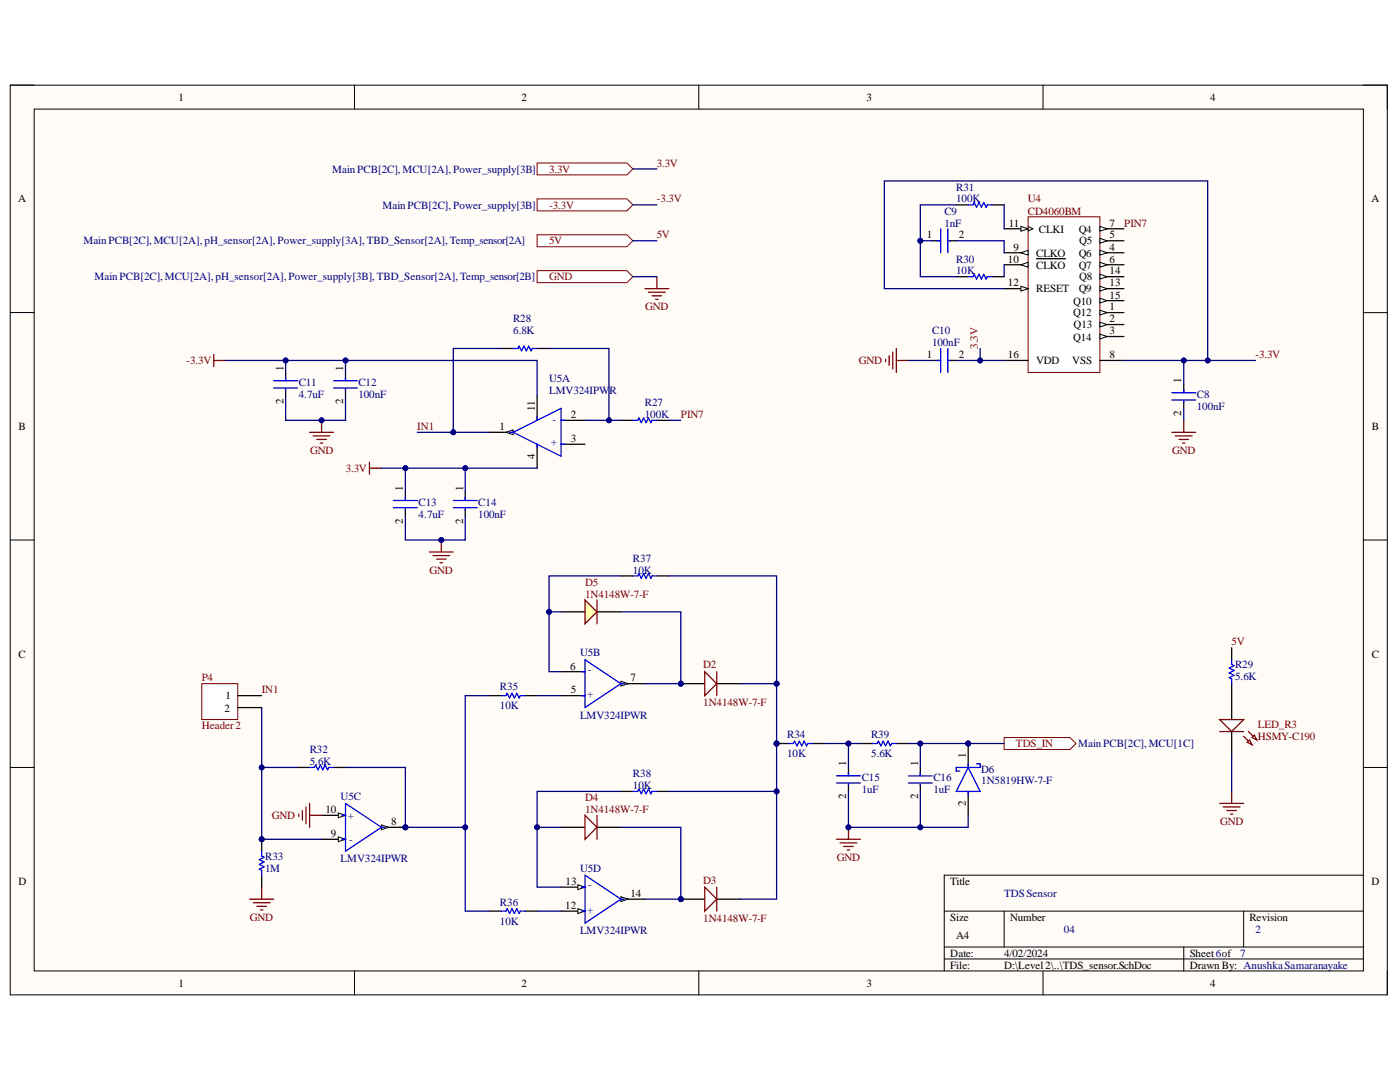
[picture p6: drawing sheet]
<svg xmlns="http://www.w3.org/2000/svg" width="279mm" height="216mm" viewBox="0 0 279 216" stroke-linecap="round" stroke-linejoin="round" font-family="sans-serif">
<defs><g id="words">
<g font-size="2.2">
<text x="35.6" y="20.1">1</text>
<text x="104.1" y="20.1">2</text>
<text x="172.9" y="20.1">3</text>
<text x="241.5" y="20.1">4</text>
<text x="3.6" y="40.4">A</text>
<text x="273.7" y="40.4">A</text>
<text x="185" y="47.6">1</text>
<text x="191.3" y="47.6">2</text>
<text x="201.3" y="45.2">11</text>
<text x="207.3" y="46.4">CLKI</text>
<text x="215.3" y="46.4">Q4</text>
<text x="221.4" y="47.6">5</text>
<text x="221.4" y="45.2">7</text>
<text x="201.2" y="52.4">10</text>
<text x="202.3" y="50">9</text>
<text x="206.8" y="51.2">CLKO</text>
<text x="206.8" y="53.6">CLKO</text>
<text x="215.3" y="51.2">Q6</text>
<text x="215.3" y="53.6">Q7</text>
<text x="215.4" y="48.8">Q5</text>
<text x="221.4" y="50">4</text>
<text x="221.4" y="52.4">6</text>
<text x="201.2" y="57.1">12</text>
<text x="206.8" y="58.3">RESET</text>
<text x="215.3" y="58.3">Q9</text>
<text x="215.4" y="56">Q8</text>
<text x="221.4" y="57.1">13</text>
<text x="221.4" y="54.8">14</text>
<text x="221.4" y="59.6">15</text>
<text x="214.2" y="63.1">Q12</text>
<text x="214.2" y="60.8">Q10</text>
<text x="214.3" y="65.5">Q13</text>
<text x="221.4" y="62">1</text>
<text x="221.4" y="64.3">2</text>
<text x="185" y="71.5">1</text>
<text x="191.3" y="71.5">2</text>
<text x="201.2" y="71.5">16</text>
<text x="214.2" y="68">Q14</text>
<text x="221.4" y="66.7">3</text>
<text x="221.4" y="71.5">8</text>
<text x="56.6" y="74" transform="rotate(-90 56.6 74)">1</text>
<text x="68.5" y="74" transform="rotate(-90 68.5 74)">1</text>
<text x="206.8" y="72.7">VDD</text>
<text x="214" y="72.7">VSS</text>
<text x="235.7" y="76.5" transform="rotate(-90 235.7 76.5)">1</text>
<text x="56.6" y="80.5" transform="rotate(-90 56.6 80.5)">2</text>
<text x="68.5" y="80.5" transform="rotate(-90 68.5 80.5)">2</text>
<text x="106.7" y="82" transform="rotate(-90 106.7 82)">11</text>
<text x="113.9" y="83.4">2</text>
<text x="235.7" y="82.9" transform="rotate(-90 235.7 82.9)">2</text>
<text x="3.7" y="85.8">B</text>
<text x="99.7" y="85.8">1</text>
<text x="113.9" y="88.2">3</text>
<text x="273.8" y="85.8">B</text>
<text x="106.7" y="91.5" transform="rotate(-90 106.7 91.5)">4</text>
<text x="80.4" y="98" transform="rotate(-90 80.4 98)">1</text>
<text x="92.4" y="98" transform="rotate(-90 92.4 98)">1</text>
<text x="80.4" y="104.5" transform="rotate(-90 80.4 104.5)">2</text>
<text x="92.4" y="104.5" transform="rotate(-90 92.4 104.5)">2</text>
<text x="3.7" y="131.2">C</text>
<text x="273.8" y="131.2">C</text>
<text x="113.8" y="133.6">6</text>
<text x="125.8" y="136">7</text>
<text x="44.8" y="142">2</text>
<text x="45" y="139.5">1</text>
<text x="113.9" y="138.3">5</text>
<text x="168.9" y="152.9" transform="rotate(-90 168.9 152.9)">1</text>
<text x="183.2" y="152.9" transform="rotate(-90 183.2 152.9)">1</text>
<text x="192.8" y="151.2" transform="rotate(-90 192.8 151.2)">1</text>
<text x="168.9" y="159.4" transform="rotate(-90 168.9 159.4)">2</text>
<text x="183.2" y="159.4" transform="rotate(-90 183.2 159.4)">2</text>
<text x="192.8" y="160.8" transform="rotate(-90 192.8 160.8)">2</text>
<text x="64.9" y="162.3">10</text>
<text x="66" y="167">9</text>
<text x="78" y="164.6">8</text>
<text x="3.7" y="176.6">D</text>
<text x="112.9" y="176.6">13</text>
<text x="125.8" y="179">14</text>
<text x="189.7" y="176.6">Title</text>
<text x="273.7" y="176.6">D</text>
<text x="112.8" y="181.4">12</text>
<text x="189.7" y="183.7">Size</text>
<text x="201.6" y="183.7">Number</text>
<text x="249.3" y="183.7">Revision</text>
<text x="189.7" y="190.9">Date:</text>
<text x="190.8" y="187.4">A4</text>
<text x="200.4" y="190.9">4/02/2024</text>
<text x="237.4" y="190.9">Sheet6of</text>
<text x="35.6" y="196.9">1</text>
<text x="104.1" y="196.9">2</text>
<text x="172.9" y="196.9">3</text>
<text x="189.7" y="193.3">File:</text>
<text x="200.4" y="193.3">D:\Level2\..\TDS_sensor.SchDoc</text>
<text x="237.4" y="193.3">Drawn By: AnushkaSamaranayake</text>
<text x="241.5" y="196.9">4</text>
</g>
<g font-size="2.2" fill="#000080">
<text x="66.3" y="34.5">Main PCB[2C], MCU[2A], Power_supply[3B]</text>
<text x="76.4" y="41.7">Main PCB[2C], Power_supply[3B]</text>
<text x="190.8" y="38">R31</text>
<text x="190.8" y="40.4">100K</text>
<text x="188.5" y="42.9">C9</text>
<text x="188.5" y="45.2">1nF</text>
<text x="16.7" y="48.8">Main PCB[2C], MCU[2A], pH_sensor[2A], Power_supply[3A], TBD_Sensor[2A], Temp_sensor[2A]</text>
<text x="190.8" y="52.4">R30</text>
<text x="18.9" y="56">Main PCB[2C], MCU[2A], pH_sensor[2A], Power_supply[3B], TBD_Sensor[2A], Temp_sensor[2B]</text>
<text x="190.8" y="54.8">10K</text>
<text x="102.4" y="64.3">R28</text>
<text x="102.4" y="66.7">6.8K</text>
<text x="186" y="66.7">C10</text>
<text x="186" y="69.1">100nF</text>
<text x="59.6" y="77">C11</text>
<text x="71.5" y="77">C12</text>
<text x="109.6" y="76.2">U5A</text>
<text x="59.6" y="79.4">4.7uF</text>
<text x="71.5" y="79.4">100nF</text>
<text x="109.6" y="78.7">LMV324IPW</text>
<text x="111" y="83.4" transform="rotate(-180 111 83.4)">-</text>
<text x="121.6" y="78.7">R</text>
<text x="128.7" y="81.1">R27</text>
<text x="128.7" y="83.4">100K</text>
<text x="238.9" y="79.4">C8</text>
<text x="238.9" y="81.7">100nF</text>
<text x="111.2" y="87.9" transform="rotate(-180 111.2 87.9)">+</text>
<text x="83.5" y="100.9">C13</text>
<text x="95.5" y="100.9">C14</text>
<text x="83.5" y="103.3">4.7uF</text>
<text x="95.5" y="103.3">100nF</text>
<text x="126.3" y="112.1">R37</text>
<text x="126.3" y="114.5">10K</text>
<text x="115.8" y="131">U5B</text>
<text x="99.8" y="137.7">R35</text>
<text x="118" y="133.3" transform="rotate(-180 118 133.3)">-</text>
<text x="246.5" y="133.4">R29</text>
<text x="246.5" y="135.7">5.6K</text>
<text x="99.8" y="141.5">10K</text>
<text x="115.8" y="143.4">LMV324IPWR</text>
<text x="118.5" y="138" transform="rotate(-180 118.5 138)">+</text>
<text x="157.1" y="147.2">R34</text>
<text x="173.8" y="147.2">R39</text>
<text x="215.2" y="149.1">Main PCB[2C], MCU[1C]</text>
<text x="61.8" y="150.3">R32</text>
<text x="61.8" y="152.7">5.6K</text>
<text x="126.3" y="155.1">R38</text>
<text x="157.1" y="151">10K</text>
<text x="172" y="155.8">C15</text>
<text x="173.8" y="151">5.6K</text>
<text x="186.3" y="155.8">C16</text>
<text x="195.8" y="154.1">D6</text>
<text x="68" y="159.6">U5C</text>
<text x="126.3" y="157.4">10K</text>
<text x="172" y="158.2">1uF</text>
<text x="186.3" y="158.2">1uF</text>
<text x="195.8" y="156.5">1N5819HW-7-F</text>
<text x="69.4" y="163.4">+</text>
<text x="52.9" y="171.6">R33</text>
<text x="52.9" y="173.9">1M</text>
<text x="68" y="172.1">LMV324IPWR</text>
<text x="69.7" y="168.3">-</text>
<text x="115.8" y="173.9">U5D</text>
<text x="118" y="176.3" transform="rotate(-180 118 176.3)">-</text>
<text x="200.4" y="179">TDSSensor</text>
<text x="99.8" y="180.7">R36</text>
<text x="99.8" y="184.5">10K</text>
<text x="118.5" y="181.1" transform="rotate(-180 118.5 181.1)">+</text>
<text x="115.8" y="186.3">LMV324IPWR</text>
<text x="212.3" y="186.2">04</text>
<text x="247.5" y="190.9">7</text>
<text x="250.5" y="186.2">2</text>
</g>
<g font-size="2.2" fill="#800000">
<text x="109.6" y="34.5">3.3V</text>
<text x="131.1" y="33.3">3.3V</text>
<text x="109.6" y="41.7">-3.3V</text>
<text x="131.1" y="40.4">-3.3V</text>
<text x="205.1" y="40.4">U4</text>
<text x="131.1" y="47.6">5V</text>
<text x="205.1" y="42.9">CD4060BM</text>
<text x="224.3" y="45.2">PIN7</text>
<text x="109.6" y="48.8">5V</text>
<text x="109.6" y="56">GND</text>
<text x="128.8" y="62">GND</text>
<text x="195.1" y="69.6" transform="rotate(-90 195.1 69.6)">3.3V</text>
<text x="250.5" y="71.5">-3.3V</text>
<text x="37.2" y="72.7">-3.3V</text>
<text x="171.4" y="72.7">GND</text>
<text x="135.9" y="83.4">PIN7</text>
<text x="83.3" y="85.8">IN1</text>
<text x="61.9" y="90.6">GND</text>
<text x="69" y="94.1">3.3V</text>
<text x="234" y="90.6">GND</text>
<text x="85.7" y="114.5">GND</text>
<text x="116.8" y="116.9">D5</text>
<text x="116.8" y="119.2">1N4148W-7-F</text>
<text x="245.8" y="128.8">5V</text>
<text x="40.2" y="136">P4</text>
<text x="140.4" y="133.4">D2</text>
<text x="52.3" y="138.3">IN1</text>
<text x="140.4" y="141">1N4148W-7-F</text>
<text x="40.2" y="145.5">Header2</text>
<text x="202.8" y="149.1">TDS_IN</text>
<text x="251" y="145.3">LED_R3</text>
<text x="251" y="147.7">HSMY-C190</text>
<text x="116.8" y="159.9">D4</text>
<text x="54.3" y="163.4">GND</text>
<text x="116.8" y="162.3">1N4148W-7-F</text>
<text x="243.5" y="164.6">GND</text>
<text x="167" y="171.8">GND</text>
<text x="140.4" y="176.4">D3</text>
<text x="49.9" y="183.7">GND</text>
<text x="140.4" y="184">1N4148W-7-F</text>
</g>
</g></defs>
<path d="M2 17h274.9v181.5h-274.9z" fill-rule="evenodd" fill="#fffcf8"/>
<path d="M2 17h274.9v181.5h-274.9z" fill="none" stroke="#000" stroke-width=".2"/>
<path d="M6.8 21.8h265.3v171.9h-265.3z" fill-rule="evenodd" fill="#fffcf8"/>
<g fill="none" stroke="#000" stroke-width=".2">
<path d="M2 17h4.8M70.7 17v4.8M139.5 17v4.8M208.2 17v4.8M272.1 17h4.8v4.8M6.8 21.8h265.3v171.9h-265.3zM2 62.4h4.8M272.1 62.4h4.8M2 107.8h4.8M272.1 107.8h4.8M2 153.1h4.8M272.1 153.1h4.8"/>
<path d="M272.1 174.6h-83.7v19.1M70.7 193.7v4.8M139.5 193.7v4.8M188.4 181.8h83.7M188.4 189h83.7M188.4 191.4h83.7M200.4 181.8v7.2M208.2 193.7v4.8M236.2 189v4.7M248.2 181.8v7.2M276.9 193.7v4.8"/>
</g>
<path d="M205.2 43.3h14.3v31h-14.3z" fill-rule="evenodd" fill="#fff"/>
<path d="M205.2 43.3h14.3v31h-14.3z" fill="none" stroke="#800000" stroke-width=".2"/>
<path d="M219.5 62.4h4.8" fill="none" stroke="#000" stroke-width=".25"/>
<path d="M219.5 61.9l1.4 .5-1.4 .5z" fill="#f8fcff"/>
<path d="M219.5 61.9l1.4 .5-1.4 .5z" fill="none" stroke="#000" stroke-width=".2"/>
<path d="M219.5 64.8h4.8" fill="none" stroke="#000" stroke-width=".25"/>
<path d="M219.5 64.3l1.4 .5-1.4 .4z" fill="#f8fcff"/>
<path d="M219.5 64.3l1.4 .5-1.4 .4z" fill="none" stroke="#000" stroke-width=".2"/>
<path d="M219.5 67.1h4.8" fill="none" stroke="#000" stroke-width=".25"/>
<path d="M219.5 66.7l1.4 .4-1.4 .5z" fill="#f8fcff"/>
<path d="M219.5 66.7l1.4 .4-1.4 .5z" fill="none" stroke="#000" stroke-width=".2"/>
<path d="M219.5 50.4h4.8" fill="none" stroke="#000" stroke-width=".25"/>
<path d="M219.5 50l1.4 .4-1.4 .5z" fill="#f8fcff"/>
<path d="M219.5 50l1.4 .4-1.4 .5z" fill="none" stroke="#000" stroke-width=".2"/>
<path d="M219.5 48h4.8" fill="none" stroke="#000" stroke-width=".25"/>
<path d="M219.5 47.6l1.4 .4-1.4 .5z" fill="#f8fcff"/>
<path d="M219.5 47.6l1.4 .4-1.4 .5z" fill="none" stroke="#000" stroke-width=".2"/>
<path d="M219.5 52.8h4.8" fill="none" stroke="#000" stroke-width=".25"/>
<path d="M219.5 52.3l1.4 .5-1.4 .5z" fill="#f8fcff"/>
<path d="M219.5 52.3l1.4 .5-1.4 .5z" fill="none" stroke="#000" stroke-width=".2"/>
<path d="M219.5 45.7h4.8" fill="none" stroke="#000" stroke-width=".25"/>
<path d="M219.5 45.2l1.4 .5-1.4 .4z" fill="#f8fcff"/>
<path d="M219.5 45.2l1.4 .5-1.4 .4z" fill="none" stroke="#000" stroke-width=".2"/>
<path d="M200.4 50.4h4.8M219.5 71.9h4.8" fill="none" stroke="#000" stroke-width=".25"/>
<path d="M203.7 50.4l1.5-.4v.9z" fill="#f8fcff"/>
<path d="M203.7 50.4l1.5-.4v.9z" fill="none" stroke="#000" stroke-width=".2"/>
<path d="M200.4 52.8h4.8" fill="none" stroke="#000" stroke-width=".25"/>
<path d="M203.7 52.8l1.5-.5v1z" fill="#f8fcff"/>
<path d="M203.7 52.8l1.5-.5v1z" fill="none" stroke="#000" stroke-width=".2"/>
<path d="M200.4 45.7h4.8M206.8 51.6h5.8" fill="none" stroke="#000" stroke-width=".25"/>
<path d="M203.7 45.2l1.5 .5-1.5 .4z" fill="#f8fcff"/>
<path d="M203.7 45.2l1.5 .5-1.5 .4zM205.2 45.2l.9 .5-.9 .4" fill="none" stroke="#000" stroke-width=".2"/>
<path d="M200.4 57.6h4.8" fill="none" stroke="#000" stroke-width=".25"/>
<path d="M203.7 57.1l1.5 .5-1.5 .5z" fill="#f8fcff"/>
<path d="M203.7 57.1l1.5 .5-1.5 .5z" fill="none" stroke="#000" stroke-width=".2"/>
<path d="M219.5 57.6h4.8" fill="none" stroke="#000" stroke-width=".25"/>
<path d="M219.5 57.1l1.4 .5-1.4 .5z" fill="#f8fcff"/>
<path d="M219.5 57.1l1.4 .5-1.4 .5z" fill="none" stroke="#000" stroke-width=".2"/>
<path d="M219.5 55.2h4.8" fill="none" stroke="#000" stroke-width=".25"/>
<path d="M219.5 54.7l1.4 .5-1.4 .5z" fill="#f8fcff"/>
<path d="M219.5 54.7l1.4 .5-1.4 .5z" fill="none" stroke="#000" stroke-width=".2"/>
<path d="M219.5 60h4.8" fill="none" stroke="#000" stroke-width=".25"/>
<path d="M219.5 59.5l1.4 .5-1.4 .5z" fill="#f8fcff"/>
<path d="M219.5 59.5l1.4 .5-1.4 .5z" fill="none" stroke="#000" stroke-width=".2"/>
<path d="M200.4 71.9h4.8M97.6 86.3h4.8M112 88.6h4.8M112 83.9h4.8" fill="none" stroke="#000" stroke-width=".25"/>
<path d="M101 86.3l1.4-.5v.9z" fill="#f8fcff"/>
<path d="M101 86.3l1.4-.5v.9z" fill="none" stroke="#000" stroke-width=".2"/>
<path d="M107.2 79.1v4.8M107.2 88.6v4.8M112 138.8h4.8M112 134h4.8M123.9 136.4h4.8" fill="none" stroke="#000" stroke-width=".25"/>
<path d="M101.7 86.3h.7M102.4 86.3l9.6-4.8v9.5zM107.2 83.2v.7M107.2 88.6v.8M112 88.6h.7M112 83.9h.7" fill="none" stroke="#00f" stroke-width=".25"/>
<path d="M123.9 135.9l1.5 .5-1.5 .5z" fill="#f8fcff"/>
<path d="M123.9 135.9l1.5 .5-1.5 .5z" fill="none" stroke="#000" stroke-width=".2"/>
<path d="M116 138.8h.8M116 134h.8M116.8 131.6l7.1 4.8-7.1 4.8zM123.9 136.4h.7" fill="none" stroke="#00f" stroke-width=".25"/>
<circle cx="80.9" cy="165.1" r=".48" fill="#000080"/>
<circle cx="80.9" cy="165.1" r=".48" fill="none" stroke="#000080" stroke-width=".2"/>
<path d="M64.2 162.7h4.8" fill="none" stroke="#000" stroke-width=".25"/>
<path d="M67.5 162.2l1.5 .5-1.5 .5z" fill="#f8fcff"/>
<path d="M67.5 162.2l1.5 .5-1.5 .5z" fill="none" stroke="#000" stroke-width=".2"/>
<path d="M64.2 167.5h4.8" fill="none" stroke="#000" stroke-width=".25"/>
<path d="M67.5 167l1.5 .5-1.5 .4z" fill="#f8fcff"/>
<path d="M67.5 167l1.5 .5-1.5 .4z" fill="none" stroke="#000" stroke-width=".2"/>
<path d="M76.1 165.1h4.8" fill="none" stroke="#000" stroke-width=".25"/>
<path d="M76.1 164.6l1.5 .5-1.5 .5z" fill="#f8fcff"/>
<path d="M76.1 164.6l1.5 .5-1.5 .5z" fill="none" stroke="#000" stroke-width=".2"/>
<circle cx="80.9" cy="165.1" r=".48" fill="#000080"/>
<circle cx="80.9" cy="165.1" r=".48" fill="none" stroke="#000080" stroke-width=".2"/>
<path d="M68.2 162.7h.8M68.2 167.5h.8M69 160.3l7.1 4.8-7.1 4.8zM76.1 165.1h.7" fill="none" stroke="#00f" stroke-width=".25"/>
<path d="M112 181.8h4.8" fill="none" stroke="#000" stroke-width=".25"/>
<path d="M115.3 181.3l1.5 .5-1.5 .5z" fill="#f8fcff"/>
<path d="M115.3 181.3l1.5 .5-1.5 .5z" fill="none" stroke="#000" stroke-width=".2"/>
<path d="M112 177h4.8" fill="none" stroke="#000" stroke-width=".25"/>
<path d="M115.3 176.5l1.5 .5-1.5 .5z" fill="#f8fcff"/>
<path d="M115.3 176.5l1.5 .5-1.5 .5z" fill="none" stroke="#000" stroke-width=".2"/>
<path d="M123.9 179.4h4.8" fill="none" stroke="#000" stroke-width=".25"/>
<path d="M123.9 178.9l1.5 .5-1.5 .5z" fill="#f8fcff"/>
<path d="M123.9 178.9l1.5 .5-1.5 .5z" fill="none" stroke="#000" stroke-width=".2"/>
<g fill="none" stroke="#00f" stroke-width=".25">
<path d="M193.2 55.2h1l.2-.5 .5 1 .5-1 .5 1 .4-1 .5 1 .3-.5h.9M193.2 40.9h1l.2-.5 .5 1 .5-1 .5 1 .4-1 .5 1 .3-.5h.9M102.4 69.5h1l.2-.4 .5 .9 .5-.9 .4 .9 .5-.9 .5 .9 .2-.5h1M126.3 83.9h1l.2-.5 .5 .9 .5-.9 .4 .9 .5-.9 .5 .9 .2-.4h1M126.3 114.9h1l.2-.5 .5 1 .5-1 .4 1 .5-1 .5 1 .2-.5h1M100 138.8h1l.2-.5 .5 1 .5-1 .4 1 .5-1 .5 1 .2-.5h1M245.8 131.6v1l.5 .2-1 .5 1 .5-1 .5 1 .4-1 .5 .5 .3v.9M61.8 153.1h.9l.3-.4 .5 .9 .4-.9 .5 .9 .5-.9 .5 .9 .2-.5h1M126.3 157.9h1l.2-.5 .5 1 .5-1 .4 1 .5-1 .5 1 .2-.5h1M116 177h.8M116.8 174.6l7.1 4.8-7.1 4.8zM123.9 179.4h.7"/>
<path d="M100 181.8h1l.2-.5 .5 1 .5-1 .4 1 .5-1 .5 1 .3-.5h.9M116 181.8h.8"/>
</g>
<g fill="none" stroke="#000" stroke-width=".25">
<path d="M190.8 55.2h2.4M190.8 40.9h2.4M198 55.2h2.4M198 40.9h2.4M100 69.5h2.4M107.2 69.5h2.4M123.9 83.9h2.4M131.1 83.9h2.4M123.9 114.9h2.4M131.1 114.9h2.4M97.6 138.8h2.4M104.8 138.8h2.4"/>
<path d="M245.8 129.3v2.3M245.8 136.4v2.4M59.4 153.1h2.4M66.6 153.1h2.4M123.9 157.9h2.4M131.1 157.9h2.4M97.6 181.8h2.4M104.8 181.8h2.4"/>
</g>
<circle cx="52.2" cy="167.5" r=".48" fill="#000080"/>
<circle cx="52.2" cy="167.5" r=".48" fill="none" stroke="#000080" stroke-width=".2"/>
<path d="M52.2 167.5v2.4" fill="none" stroke="#000" stroke-width=".25"/>
<circle cx="52.2" cy="167.5" r=".48" fill="#000080"/>
<circle cx="52.2" cy="167.5" r=".48" fill="none" stroke="#000080" stroke-width=".2"/>
<g fill="none" stroke="#000" stroke-width=".25">
<path d="M186.1 48h1.6M189.4 48h1.4M186.1 71.9h1.6M189.4 71.9h1.4M236.2 76.7v1.7M80.9 98.2v1.7M92.8 98.2v1.7M236.2 80v1.5M80.9 101.5v1.5M92.8 101.5v1.5M169.3 153.1v1.7M169.3 156.5v1.4"/>
<path d="M183.7 153.1v1.7M183.7 156.5v1.4M52.2 174.6v2.4"/>
</g>
<g fill="none" stroke="#00f" stroke-width=".25">
<path d="M187 48h.7M187.7 45.7v4.7M189.2 45.7v4.7M189.4 48h.2M187 71.9h.7M187.7 69.5v4.8M189.2 69.5v4.8M189.4 71.9h.2M233.9 78.4h4.7M233.9 79.8h4.7M236.2 77.7v.7M78.5 99.9h4.8"/>
<path d="M80.9 99.2v.7M90.5 99.9h4.7M92.8 99.2v.7M236.2 80v.3M78.5 101.3h4.8M80.9 101.5v.3M90.5 101.3h4.7M92.8 101.5v.3M166.9 154.8h4.8M166.9 156.2h4.8M169.3 154.1v.7M169.3 156.5v.2"/>
<path d="M181.3 154.8h4.8M181.3 156.2h4.8M183.7 154.1v.7M183.7 156.5v.2M52.2 169.9v.9l.5 .3-1 .4 1 .5-1 .5 1 .5-1 .4 .5 .3v.9"/>
</g>
<circle cx="135.9" cy="136.4" r=".48" fill="#000080"/>
<circle cx="135.9" cy="136.4" r=".48" fill="none" stroke="#000080" stroke-width=".2"/>
<path d="M135.9 136.4h4.7" fill="none" stroke="#000" stroke-width=".25"/>
<circle cx="135.9" cy="136.4" r=".48" fill="#000080"/>
<circle cx="135.9" cy="136.4" r=".48" fill="none" stroke="#000080" stroke-width=".2"/>
<path d="M143 136.4h4.8" fill="none" stroke="#000" stroke-width=".25"/>
<path d="M140.6 134l2.4 2.4-2.4 2.4z" fill="#fff"/>
<path d="M140.6 134l2.4 2.4-2.4 2.4zM143 134v4.8" fill="none" stroke="#800000" stroke-width=".25"/>
<circle cx="135.9" cy="179.4" r=".48" fill="#000080"/>
<circle cx="135.9" cy="179.4" r=".48" fill="none" stroke="#000080" stroke-width=".2"/>
<path d="M135.9 179.4h4.8" fill="none" stroke="#000" stroke-width=".25"/>
<circle cx="135.9" cy="179.4" r=".48" fill="#000080"/>
<circle cx="135.9" cy="179.4" r=".48" fill="none" stroke="#000080" stroke-width=".2"/>
<path d="M143 179.4h4.8" fill="none" stroke="#000" stroke-width=".25"/>
<path d="M140.7 177l2.3 2.4-2.3 2.4z" fill="#fff"/>
<path d="M140.7 177l2.3 2.4-2.3 2.4zM143 177v4.8" fill="none" stroke="#800000" stroke-width=".25"/>
<path d="M112 165.1h4.8M119.1 165.1h4.8" fill="none" stroke="#000" stroke-width=".25"/>
<path d="M116.8 162.7l2.3 2.4-2.3 2.4z" fill="#fff"/>
<path d="M116.8 162.7l2.3 2.4-2.3 2.4zM119.1 162.7v4.8" fill="none" stroke="#800000" stroke-width=".25"/>
<circle cx="193.2" cy="148.4" r=".48" fill="#000080"/>
<circle cx="193.2" cy="148.4" r=".48" fill="none" stroke="#000080" stroke-width=".2"/>
<path d="M193.2 148.4v4.7M193.2 157.9v4.8" fill="none" stroke="#000" stroke-width=".25"/>
<circle cx="193.2" cy="148.4" r=".48" fill="#000080"/>
<circle cx="193.2" cy="148.4" r=".48" fill="none" stroke="#000080" stroke-width=".2"/>
<path d="M193.2 153.1l2.4 4.8h-4.8zM193.2 152.4v.7M193.2 157.9v.7M194.9 152.4h.7v.7h-4.8v.8h.8" fill="none" stroke="#00f" stroke-width=".25"/>
<path d="M245.8 138.8v4.8M245.8 146v4.7" fill="none" stroke="#000" stroke-width=".25"/>
<path d="M243.4 143.6h4.8l-2.4 2.4z" fill="#fff"/>
<path d="M243.4 143.6h4.8l-2.4 2.4zM248.2 146.9l1.7 1.7M249.1 146l1.7 1.6" fill="none" stroke="#800000" stroke-width=".25"/>
<path d="M248.9 148.1l.5-.5 .5 1z" fill="#fff"/>
<path d="M248.9 148.1l.5-.5 .5 1z" fill="none" stroke="#800000" stroke-width=".25"/>
<path d="M249.9 147.2l.4-.5 .5 .9z" fill="#fff"/>
<g fill="none" stroke="#800000" stroke-width=".25">
<path d="M176.7 71.7v.5M177.5 71v1.9M178.2 70.3v3.3M178.9 69.5v4.8M178.9 71.9h2.4M73.7 92.2v2.4M73.7 93.4h2.4M233.9 86.3h4.7M234.6 87h3.3M235.3 87.7h1.9M236 88.4h.5M236.2 83.9v2.4"/>
<path d="M85.7 110.1h4.8M86.4 110.9h3.3M87.1 111.6h1.9M87.8 112.3h.5M88.1 107.8v2.3M243.4 146h4.8M249.9 147.2l.4-.5 .5 .9z"/>
</g>
<circle cx="88.1" cy="107.8" r=".48" fill="#000080"/>
<circle cx="88.1" cy="107.8" r=".48" fill="none" stroke="#000080" stroke-width=".2"/>
<path d="M57 74.3v1.7M57 77.7v1.4M69 74.3v1.7M69 77.7v1.4" fill="none" stroke="#000" stroke-width=".25"/>
<path d="M54.6 76h4.8M54.6 77.4h4.8M57 75.3v.7M57 77.7v.2M66.6 76h4.7M66.6 77.4h4.7M69 75.3v.7M69 77.7v.2" fill="none" stroke="#00f" stroke-width=".25"/>
<path d="M42.7 70.7v2.4M42.7 71.9h2.4M61.8 86.3h4.8M62.5 87h3.3M63.2 87.7h1.9M63.9 88.4h.5M64.2 83.9v2.4" fill="none" stroke="#800000" stroke-width=".25"/>
<circle cx="64.2" cy="83.9" r=".48" fill="#000080"/>
<circle cx="64.2" cy="83.9" r=".48" fill="none" stroke="#000080" stroke-width=".2"/>
<path d="M49.8 179.4h4.8M52.2 177v2.4M59.6 162.5v.4M60.3 161.7v1.9M61.1 161v3.4M61.8 160.3v4.8M61.8 162.7h2.4M50.6 180.1h3.3M51.3 180.8h1.9M52 181.6h.5" fill="none" stroke="#800000" stroke-width=".25"/>
<path d="M112 122.1h4.8M119.1 122.1h4.8" fill="none" stroke="#000" stroke-width=".25"/>
<path d="M116.8 119.7l2.3 2.4-2.3 2.4z" fill="#ffffb0"/>
<path d="M116.8 119.7l2.3 2.4-2.3 2.4zM119.1 119.7v4.8M166.9 167.5h4.8M167.7 168.2h3.3M168.4 168.9h1.9M169.1 169.6h.5M169.3 165.1v2.4" fill="none" stroke="#800000" stroke-width=".25"/>
<circle cx="169.3" cy="165.1" r=".48" fill="#000080"/>
<circle cx="169.3" cy="165.1" r=".48" fill="none" stroke="#000080" stroke-width=".2"/>
<circle cx="155" cy="148.4" r=".48" fill="#000080"/>
<circle cx="155" cy="148.4" r=".48" fill="none" stroke="#000080" stroke-width=".2"/>
<path d="M155 148.4h2.4" fill="none" stroke="#000" stroke-width=".25"/>
<circle cx="155" cy="148.4" r=".48" fill="#000080"/>
<circle cx="155" cy="148.4" r=".48" fill="none" stroke="#000080" stroke-width=".2"/>
<path d="M162.2 148.4h2.3M171.7 148.4h2.4M178.9 148.4h2.4" fill="none" stroke="#000" stroke-width=".25"/>
<path d="M157.4 148.4h.9l.3-.5 .4 .9 .5-.9 .5 .9 .5-.9 .5 .9 .2-.4h1M174.1 148.4h1l.2-.5 .5 .9 .5-.9 .4 .9 .5-.9 .5 .9 .2-.4h1" fill="none" stroke="#00f" stroke-width=".25"/>
<path d="M245.8 157.9v2.4M243.4 160.3h4.8M244.1 161h3.4M244.8 161.7h2M245.6 162.5h.4" fill="none" stroke="#800000" stroke-width=".25"/>
<path d="M200.4 147.2h13.1l1.2 1.2-1.2 1.2h-13.1z" fill-rule="evenodd" fill="#fff"/>
<path d="M200.4 147.2h13.1l1.2 1.2-1.2 1.2h-13.1z" fill="none" stroke="#800000" stroke-width=".2"/>
<path d="M107.2 32.5h17.9l1.2 1.2-1.2 1.2h-17.9z" fill-rule="evenodd" fill="#fff"/>
<path d="M107.2 32.5h17.9l1.2 1.2-1.2 1.2h-17.9z" fill="none" stroke="#800000" stroke-width=".2"/>
<path d="M107.2 39.7h17.9l1.2 1.2-1.2 1.2h-17.9z" fill-rule="evenodd" fill="#fff"/>
<path d="M107.2 39.7h17.9l1.2 1.2-1.2 1.2h-17.9z" fill="none" stroke="#800000" stroke-width=".2"/>
<path d="M107.2 46.8h17.9l1.2 1.2-1.2 1.2h-17.9z" fill-rule="evenodd" fill="#fff"/>
<path d="M107.2 46.8h17.9l1.2 1.2-1.2 1.2h-17.9z" fill="none" stroke="#800000" stroke-width=".2"/>
<path d="M200.4 57.6h-23.9v-21.5h64.5v35.8" fill="none" stroke="#000080" stroke-width=".25"/>
<circle cx="241" cy="71.9" r=".48" fill="#000080"/>
<circle cx="241" cy="71.9" r=".48" fill="none" stroke="#000080" stroke-width=".2"/>
<path d="M236.2 71.9v4.8" fill="none" stroke="#000080" stroke-width=".25"/>
<circle cx="236.2" cy="71.9" r=".48" fill="#000080"/>
<circle cx="236.2" cy="71.9" r=".48" fill="none" stroke="#000080" stroke-width=".2"/>
<path d="M183.7 48h2.4M190.8 48h9.6v2.4M200.4 40.9v4.8M200.4 52.8v2.4M236.2 81.5v2.4" fill="none" stroke="#000080" stroke-width=".25"/>
<circle cx="183.7" cy="48" r=".48" fill="#000080"/>
<circle cx="183.7" cy="48" r=".48" fill="none" stroke="#000080" stroke-width=".2"/>
<path d="M195.6 69.5v2.4h4.8" fill="none" stroke="#000080" stroke-width=".25"/>
<circle cx="195.6" cy="71.9" r=".48" fill="#000080"/>
<circle cx="195.6" cy="71.9" r=".48" fill="none" stroke="#000080" stroke-width=".2"/>
<path d="M190.8 71.9h4.8" fill="none" stroke="#000080" stroke-width=".25"/>
<circle cx="195.6" cy="71.9" r=".48" fill="#000080"/>
<circle cx="195.6" cy="71.9" r=".48" fill="none" stroke="#000080" stroke-width=".2"/>
<path d="M100 69.5h-9.5v16.8h7.1M181.3 71.9h4.8M133.5 83.9h2.4" fill="none" stroke="#000080" stroke-width=".25"/>
<circle cx="90.5" cy="86.3" r=".48" fill="#000080"/>
<circle cx="90.5" cy="86.3" r=".48" fill="none" stroke="#000080" stroke-width=".2"/>
<path d="M109.6 69.5h11.9v14.4" fill="none" stroke="#000080" stroke-width=".25"/>
<circle cx="121.5" cy="83.9" r=".48" fill="#000080"/>
<circle cx="121.5" cy="83.9" r=".48" fill="none" stroke="#000080" stroke-width=".2"/>
<path d="M80.9 93.4v4.8" fill="none" stroke="#000080" stroke-width=".25"/>
<circle cx="80.9" cy="93.4" r=".48" fill="#000080"/>
<circle cx="80.9" cy="93.4" r=".48" fill="none" stroke="#000080" stroke-width=".2"/>
<path d="M92.8 93.4v4.8" fill="none" stroke="#000080" stroke-width=".25"/>
<circle cx="92.9" cy="93.4" r=".48" fill="#000080"/>
<circle cx="92.9" cy="93.4" r=".48" fill="none" stroke="#000080" stroke-width=".2"/>
<path d="M80.9 103v4.8h11.9v-4.8" fill="none" stroke="#000080" stroke-width=".25"/>
<circle cx="88.1" cy="107.8" r=".48" fill="#000080"/>
<circle cx="88.1" cy="107.8" r=".48" fill="none" stroke="#000080" stroke-width=".2"/>
<path d="M57 79.1v4.8h12v-4.8" fill="none" stroke="#000080" stroke-width=".25"/>
<circle cx="64.2" cy="83.9" r=".48" fill="#000080"/>
<circle cx="64.2" cy="83.9" r=".48" fill="none" stroke="#000080" stroke-width=".2"/>
<path d="M57 71.9v2.4" fill="none" stroke="#000080" stroke-width=".25"/>
<circle cx="57" cy="71.9" r=".48" fill="#000080"/>
<circle cx="57" cy="71.9" r=".48" fill="none" stroke="#000080" stroke-width=".2"/>
<path d="M69 71.9v2.4" fill="none" stroke="#000080" stroke-width=".25"/>
<circle cx="69" cy="71.9" r=".48" fill="#000080"/>
<circle cx="69" cy="71.9" r=".48" fill="none" stroke="#000080" stroke-width=".2"/>
<path d="M83.3 86.3h7.2" fill="none" stroke="#000080" stroke-width=".25"/>
<circle cx="90.5" cy="86.3" r=".48" fill="#000080"/>
<circle cx="90.5" cy="86.3" r=".48" fill="none" stroke="#000080" stroke-width=".2"/>
<path d="M52.2 153.1h7.2" fill="none" stroke="#000080" stroke-width=".25"/>
<circle cx="52.2" cy="153.1" r=".48" fill="#000080"/>
<circle cx="52.2" cy="153.1" r=".48" fill="none" stroke="#000080" stroke-width=".2"/>
<path d="M69 153.1h11.9v12" fill="none" stroke="#000080" stroke-width=".25"/>
<circle cx="80.9" cy="165.1" r=".48" fill="#000080"/>
<circle cx="80.9" cy="165.1" r=".48" fill="none" stroke="#000080" stroke-width=".2"/>
<path d="M52.2 141.2v26.3h12" fill="none" stroke="#000080" stroke-width=".25"/>
<circle cx="52.2" cy="153.1" r=".48" fill="#000080"/>
<circle cx="52.2" cy="153.1" r=".48" fill="none" stroke="#000080" stroke-width=".2"/>
<circle cx="52.2" cy="167.5" r=".48" fill="#000080"/>
<circle cx="52.2" cy="167.5" r=".48" fill="none" stroke="#000080" stroke-width=".2"/>
<path d="M97.6 138.8h-4.8v43h4.8M107.2 138.8h4.8M107.2 181.8h4.8" fill="none" stroke="#000080" stroke-width=".25"/>
<circle cx="92.9" cy="165.1" r=".48" fill="#000080"/>
<circle cx="92.9" cy="165.1" r=".48" fill="none" stroke="#000080" stroke-width=".2"/>
<path d="M80.9 165.1h11.9" fill="none" stroke="#000080" stroke-width=".25"/>
<circle cx="80.9" cy="165.1" r=".48" fill="#000080"/>
<circle cx="80.9" cy="165.1" r=".48" fill="none" stroke="#000080" stroke-width=".2"/>
<circle cx="92.9" cy="165.1" r=".48" fill="#000080"/>
<circle cx="92.9" cy="165.1" r=".48" fill="none" stroke="#000080" stroke-width=".2"/>
<path d="M123.9 165.1h12v14.3h-7.2" fill="none" stroke="#000080" stroke-width=".25"/>
<circle cx="135.9" cy="179.4" r=".48" fill="#000080"/>
<circle cx="135.9" cy="179.4" r=".48" fill="none" stroke="#000080" stroke-width=".2"/>
<path d="M123.9 122.1h12v14.3h-7.2" fill="none" stroke="#000080" stroke-width=".25"/>
<circle cx="135.9" cy="136.4" r=".48" fill="#000080"/>
<circle cx="135.9" cy="136.4" r=".48" fill="none" stroke="#000080" stroke-width=".2"/>
<path d="M112 122.1h-2.4v11.9h2.4" fill="none" stroke="#000080" stroke-width=".25"/>
<circle cx="109.6" cy="122.1" r=".48" fill="#000080"/>
<circle cx="109.6" cy="122.1" r=".48" fill="none" stroke="#000080" stroke-width=".2"/>
<path d="M112 165.1h-4.8v11.9h4.8" fill="none" stroke="#000080" stroke-width=".25"/>
<circle cx="107.2" cy="165.1" r=".48" fill="#000080"/>
<circle cx="107.2" cy="165.1" r=".48" fill="none" stroke="#000080" stroke-width=".2"/>
<path d="M123.9 157.9h-16.7v7.2" fill="none" stroke="#000080" stroke-width=".25"/>
<circle cx="107.2" cy="165.1" r=".48" fill="#000080"/>
<circle cx="107.2" cy="165.1" r=".48" fill="none" stroke="#000080" stroke-width=".2"/>
<path d="M133.5 157.9h21.5" fill="none" stroke="#000080" stroke-width=".25"/>
<circle cx="155" cy="157.9" r=".48" fill="#000080"/>
<circle cx="155" cy="157.9" r=".48" fill="none" stroke="#000080" stroke-width=".2"/>
<path d="M147.8 136.4h7.2" fill="none" stroke="#000080" stroke-width=".25"/>
<circle cx="155" cy="136.4" r=".48" fill="#000080"/>
<circle cx="155" cy="136.4" r=".48" fill="none" stroke="#000080" stroke-width=".2"/>
<path d="M155 136.4v12" fill="none" stroke="#000080" stroke-width=".25"/>
<circle cx="155" cy="148.4" r=".48" fill="#000080"/>
<circle cx="155" cy="148.4" r=".48" fill="none" stroke="#000080" stroke-width=".2"/>
<circle cx="155" cy="136.4" r=".48" fill="#000080"/>
<circle cx="155" cy="136.4" r=".48" fill="none" stroke="#000080" stroke-width=".2"/>
<path d="M183.7 148.4v4.7" fill="none" stroke="#000080" stroke-width=".25"/>
<circle cx="183.7" cy="148.4" r=".48" fill="#000080"/>
<circle cx="183.7" cy="148.4" r=".48" fill="none" stroke="#000080" stroke-width=".2"/>
<path d="M183.7 157.9v7.2" fill="none" stroke="#000080" stroke-width=".25"/>
<circle cx="183.7" cy="165.1" r=".48" fill="#000080"/>
<circle cx="183.7" cy="165.1" r=".48" fill="none" stroke="#000080" stroke-width=".2"/>
<path d="M169.3 157.9v7.2h23.9v-2.4" fill="none" stroke="#000080" stroke-width=".25"/>
<circle cx="169.3" cy="165.1" r=".48" fill="#000080"/>
<circle cx="169.3" cy="165.1" r=".48" fill="none" stroke="#000080" stroke-width=".2"/>
<circle cx="183.7" cy="165.1" r=".48" fill="#000080"/>
<circle cx="183.7" cy="165.1" r=".48" fill="none" stroke="#000080" stroke-width=".2"/>
<path d="M181.3 148.4h11.9" fill="none" stroke="#000080" stroke-width=".25"/>
<circle cx="183.7" cy="148.4" r=".48" fill="#000080"/>
<circle cx="183.7" cy="148.4" r=".48" fill="none" stroke="#000080" stroke-width=".2"/>
<circle cx="193.2" cy="148.4" r=".48" fill="#000080"/>
<circle cx="193.2" cy="148.4" r=".48" fill="none" stroke="#000080" stroke-width=".2"/>
<path d="M164.5 148.4h4.8v4.7" fill="none" stroke="#000080" stroke-width=".25"/>
<circle cx="169.3" cy="148.4" r=".48" fill="#000080"/>
<circle cx="169.3" cy="148.4" r=".48" fill="none" stroke="#000080" stroke-width=".2"/>
<path d="M169.3 148.4h2.4" fill="none" stroke="#000080" stroke-width=".25"/>
<circle cx="169.3" cy="148.4" r=".48" fill="#000080"/>
<circle cx="169.3" cy="148.4" r=".48" fill="none" stroke="#000080" stroke-width=".2"/>
<path d="M155 148.4v31h-7.2" fill="none" stroke="#000080" stroke-width=".25"/>
<circle cx="155" cy="148.4" r=".48" fill="#000080"/>
<circle cx="155" cy="148.4" r=".48" fill="none" stroke="#000080" stroke-width=".2"/>
<circle cx="155" cy="157.9" r=".48" fill="#000080"/>
<circle cx="155" cy="157.9" r=".48" fill="none" stroke="#000080" stroke-width=".2"/>
<path d="M123.9 114.9h-14.3v7.2M245.8 150.7v7.2" fill="none" stroke="#000080" stroke-width=".25"/>
<circle cx="109.6" cy="122.1" r=".48" fill="#000080"/>
<circle cx="109.6" cy="122.1" r=".48" fill="none" stroke="#000080" stroke-width=".2"/>
<path d="M133.5 114.9h21.5v21.5" fill="none" stroke="#000080" stroke-width=".25"/>
<circle cx="155" cy="136.4" r=".48" fill="#000080"/>
<circle cx="155" cy="136.4" r=".48" fill="none" stroke="#000080" stroke-width=".2"/>
<path d="M190.8 40.9h-7.1v14.3h7.1" fill="none" stroke="#000080" stroke-width=".25"/>
<circle cx="183.7" cy="48" r=".48" fill="#000080"/>
<circle cx="183.7" cy="48" r=".48" fill="none" stroke="#000080" stroke-width=".2"/>
<path d="M224.3 71.9h26.3" fill="none" stroke="#000080" stroke-width=".25"/>
<circle cx="236.2" cy="71.9" r=".48" fill="#000080"/>
<circle cx="236.2" cy="71.9" r=".48" fill="none" stroke="#000080" stroke-width=".2"/>
<circle cx="241" cy="71.9" r=".48" fill="#000080"/>
<circle cx="241" cy="71.9" r=".48" fill="none" stroke="#000080" stroke-width=".2"/>
<path d="M193.2 148.4h7.2" fill="none" stroke="#000080" stroke-width=".25"/>
<circle cx="193.2" cy="148.4" r=".48" fill="#000080"/>
<circle cx="193.2" cy="148.4" r=".48" fill="none" stroke="#000080" stroke-width=".2"/>
<path d="M126.3 33.7h4.8M126.3 40.9h4.8M126.3 48h4.8M45.1 71.9h62.1v7.2" fill="none" stroke="#000080" stroke-width=".25"/>
<circle cx="57" cy="71.9" r=".48" fill="#000080"/>
<circle cx="57" cy="71.9" r=".48" fill="none" stroke="#000080" stroke-width=".2"/>
<circle cx="69" cy="71.9" r=".48" fill="#000080"/>
<circle cx="69" cy="71.9" r=".48" fill="none" stroke="#000080" stroke-width=".2"/>
<path d="M76.1 93.4h31.1" fill="none" stroke="#000080" stroke-width=".25"/>
<circle cx="80.9" cy="93.4" r=".48" fill="#000080"/>
<circle cx="80.9" cy="93.4" r=".48" fill="none" stroke="#000080" stroke-width=".2"/>
<circle cx="92.9" cy="93.4" r=".48" fill="#000080"/>
<circle cx="92.9" cy="93.4" r=".48" fill="none" stroke="#000080" stroke-width=".2"/>
<path d="M116.8 83.9h7.1" fill="none" stroke="#000080" stroke-width=".25"/>
<circle cx="121.5" cy="83.9" r=".48" fill="#000080"/>
<circle cx="121.5" cy="83.9" r=".48" fill="none" stroke="#000080" stroke-width=".2"/>
<path d="M107.2 54h17.9l1.2 1.2-1.2 1.2h-17.9z" fill-rule="evenodd" fill="#fff"/>
<path d="M107.2 54h17.9l1.2 1.2-1.2 1.2h-17.9z" fill="none" stroke="#800000" stroke-width=".2"/>
<path d="M128.7 57.6h4.8M129.4 58.3h3.4M130.1 59h1.9M130.9 59.7h.4M131.1 55.2v2.4" fill="none" stroke="#800000" stroke-width=".25"/>
<path d="M126.3 55.2h4.8" fill="none" stroke="#000080" stroke-width=".25"/>
<path d="M40.3 136.4h7.1v7.2h-7.1z" fill-rule="evenodd" fill="#fff"/>
<path d="M40.3 136.4h7.1v7.2h-7.1z" fill="none" stroke="#800000" stroke-width=".2"/>
<path d="M47.4 138.8h4.8M47.4 141.2h4.8" fill="none" stroke="#000" stroke-width=".25"/>
<use href="#words"/>
</svg>
